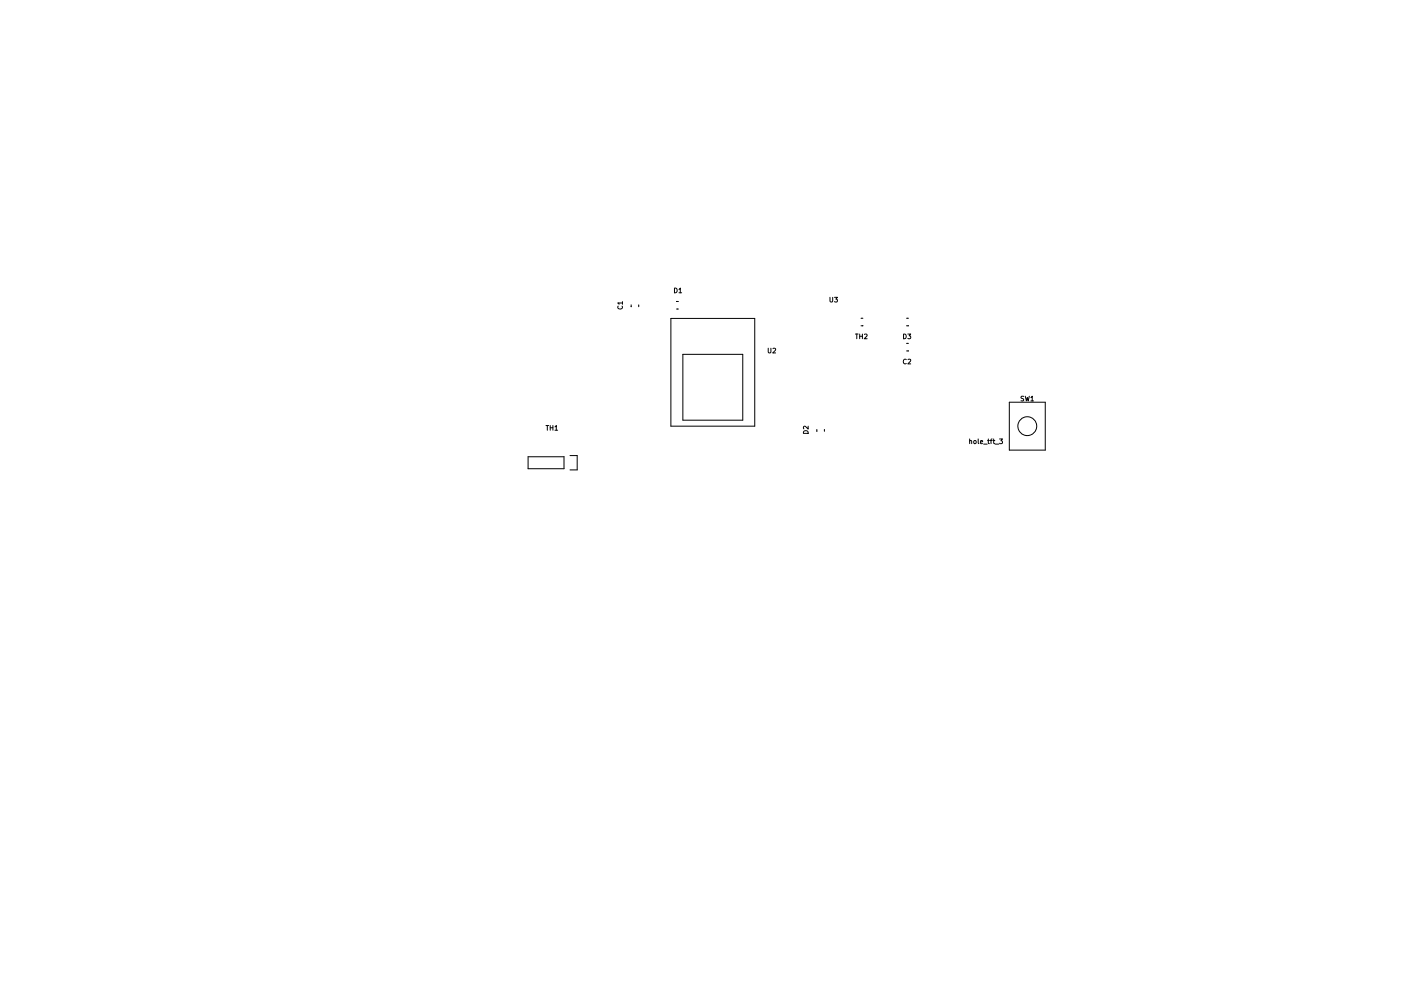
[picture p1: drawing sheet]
<svg xmlns="http://www.w3.org/2000/svg" width="297mm" height="210mm" viewBox="0 0 297 210" stroke-linecap="round" stroke-linejoin="round" font-family="sans-serif">
<g fill="none" stroke="#000" stroke-width=".21">
<path d="M131.1 64.9a.44 .44 0 0 0 .4 .7 .44 .44 0 0 0 .4-.7M132 64.3h-1l.3 .3M132 64v.6M133.8 64.7v.4M135.4 64.7v.4M142.2 67.6h17.8v22.8h-17.8zM143 61.1a.51 .51 0 0 1 .6 .5 .51 .51 0 0 1-.6 .5zM143.4 65.6h.4M143.4 64h.4M144 61.4l.2-.3v1M144 62.1h.5M144.8 75.2h12.7v13.9h-12.7z"/>
<path d="M162.9 73.9v.8l.2 .2 .3-.2v-.8M163.9 74l.4-.1 .1 .3-.6 .7h.6M176 63.1v.8l.2 .2 .3-.2v-.8M176.9 63.1h.6l-.3 .4 .3 .1v.4h-.6M181.4 70.9h.5M181.7 70.9v1M182.3 70.9v1M182.3 71.3h.5M182.6 67.5h.4M182.6 69.1h.4M182.8 70.9v1M183.3 71l.4-.1 .1 .3-.6 .7h.6"/>
<path d="M191.6 70.9a.51 .51 0 0 1 .5 .5 .51 .51 0 0 1-.5 .5zM192.1 76.3a.44 .44 0 0 0-.6 .4 .44 .44 0 0 0 .6 .4M192.2 72.9h.4M192.2 74.5h.4M192.2 67.5h.4M192.2 69.1h.4M192.5 70.9h.6l-.3 .4h.2v.5h-.5M192.5 76.3l.4-.1 .2 .3-.6 .7h.6M112 96.9h7.6v2.5h-7.6zM115.8 90.3h.5M116 90.3v1M116.7 90.3v1"/>
<path d="M116.7 90.8h.5M117.2 90.3v1M117.7 90.6l.2-.3v1M117.7 91.3h.5M120.8 96.7h1.6v3h-1.6M170.4 91.6a.54 .54 0 0 1 .6-.2 .54 .54 0 0 1 .3 .5h-1zM171.3 90.4v.6l-.7-.6-.3 .2 .1 .4M173.2 91.1v.4M174.8 91.1v.4M205.6 93.6l.4-.1v.6M205.6 93.1v1M206.5 93.5h.3l.2 .2v.2l-.2 .2-.4-.2z"/>
<path d="M207.4 93.1v.9l.1 .1M207.9 93.8l.4-.1v-.2h-.3l-.1 .1v.5h.4M208.5 94.2h.8M209.4 93.5h.4M209.5 93.1v.9l.3 .1M210 93.5h.3M210.3 93.1l-.2 .2v.8M210.5 93.5h.4M210.7 93.1v.9l.2 .1M211 94.2h.8M211.9 93.1h.6l-.3 .4 .3 .1v.4h-.6M214 85.3h7.6v10.2h-7.6z"/>
<path d="M217 84.1l-.5 .1a.42 .42 0 0 0 .5 .5l-.1 .3h-.4M217.4 84.1l.2 1 .2-.8 .2 .8 .2-1M218.6 84.3l.3-.2v1M218.6 85.1h.5"/>
<circle cx="217.8" cy="90.4" r="2"/>
</g>
</svg>
